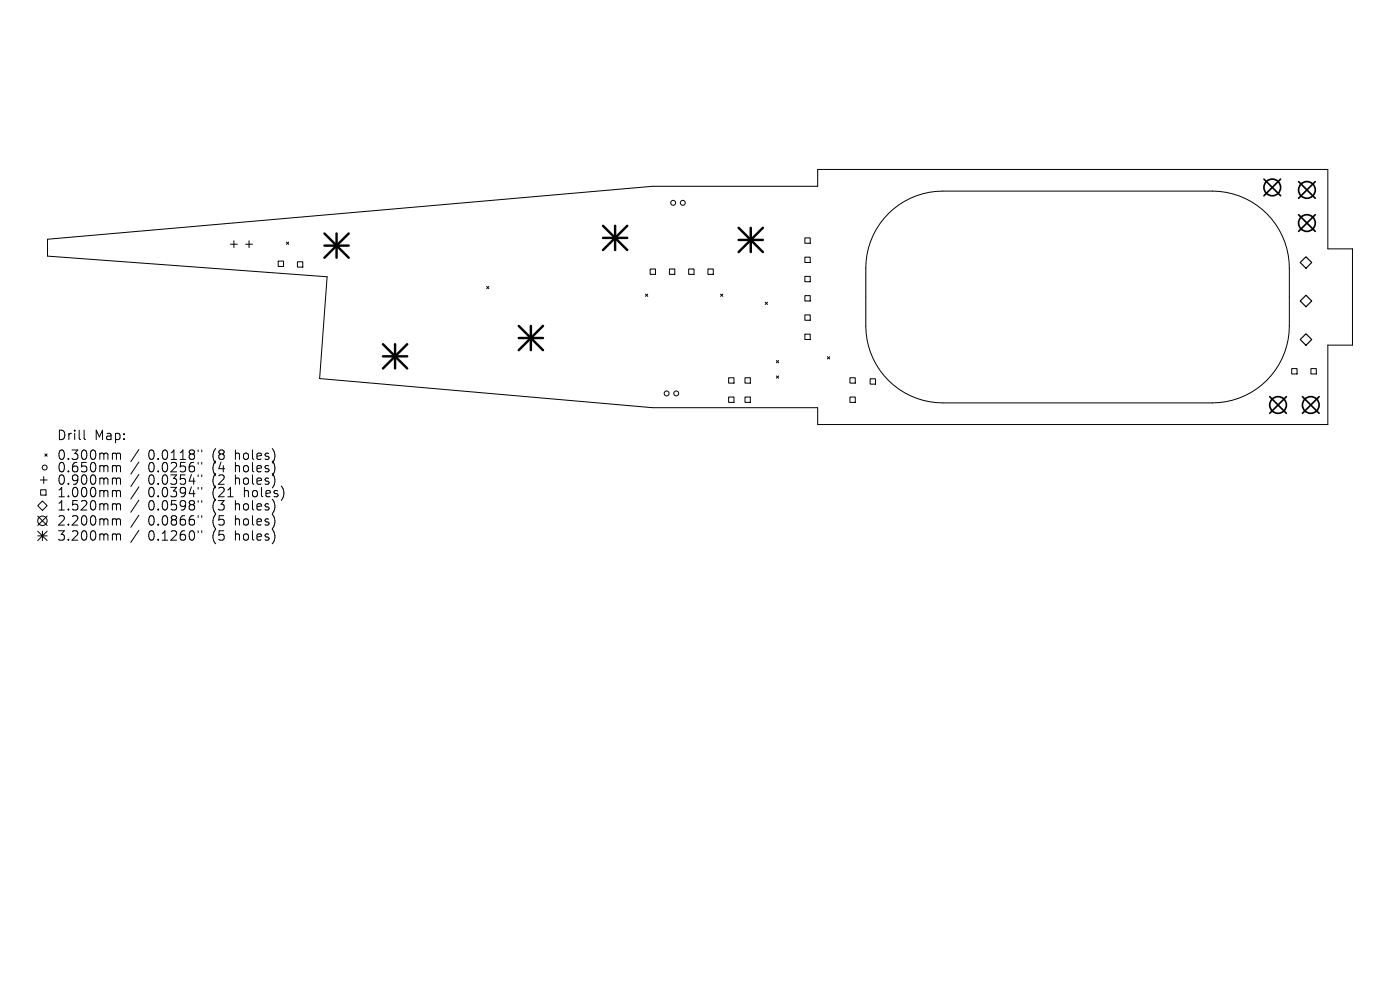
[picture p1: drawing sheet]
<svg xmlns="http://www.w3.org/2000/svg" width="297mm" height="210mm" viewBox="0 0 297 210" stroke-linecap="round" stroke-linejoin="round" font-family="sans-serif">
<defs><g id="words">
<g font-size="2.8">
<text x="12" y="93.6">Drill</text>
<text x="20" y="93.6">Map:</text>
<text x="12" y="97.8">0.300mm</text>
<text x="12" y="100.5">0.650mm</text>
<text x="31.4" y="97.8">0.0118&quot;</text>
<text x="31.4" y="100.5">0.0256&quot;</text>
<text x="45.2" y="97.8">(8</text>
<text x="45.2" y="100.5">(4</text>
<text x="50.1" y="97.8">holes)</text>
<text x="50.1" y="100.5">holes)</text>
<text x="12" y="103.1">0.900mm</text>
<text x="12" y="105.8">1.000mm</text>
<text x="31.4" y="103.1">0.0354&quot;</text>
<text x="31.4" y="105.8">0.0394&quot;</text>
<text x="45.2" y="103.1">(2</text>
<text x="45.2" y="105.8">(21</text>
<text x="50.1" y="103.1">holes)</text>
<text x="52" y="105.8">holes)</text>
<text x="12" y="108.6">1.520mm</text>
<text x="12" y="111.8">2.200mm</text>
<text x="31.4" y="108.6">0.0598&quot;</text>
<text x="31.4" y="111.8">0.0866&quot;</text>
<text x="45.2" y="108.6">(3</text>
<text x="45.2" y="111.8">(5</text>
<text x="50.1" y="108.6">holes)</text>
<text x="50.1" y="111.8">holes)</text>
<text x="12" y="115">3.200mm</text>
<text x="31.4" y="115">0.1260&quot;</text>
<text x="45.2" y="115">(5</text>
<text x="50.1" y="115">holes)</text>
</g>
</g></defs>
<g fill="none" stroke="#000" stroke-width=".21">
<path d="M10.1 50.7l128.4-11.2h35v-3.6h108.2v16.9h5.2v20.4h-5.2v16.9h-108.2v-3.6h-35l-70.7-6.2 1.6-21.6-59.3-4.4zM48.9 51.8h1.4M49.6 51.1v1.4M52.1 51.8h1.5M52.8 51.1v1.4M59 55.4h1.2v1.1h-1.2zM60.8 51.4l.4 .4M61.2 51.4l-.4 .4M63.1 55.5h1.1v1.2h-1.1zM137.9 57.1h1.2v1.1h-1.2zM142 57.1h1.1v1.1h-1.1zM146.1 57.1h1.1v1.1h-1.1z"/>
<path d="M150.2 57.1h1.1v1.1h-1.1zM170.7 50.5h1.2v1.1h-1.2zM170.7 54.5h1.2v1.2h-1.2zM170.7 58.6h1.2v1.2h-1.2zM188.5 45.3a16.3 16.3 0 0 1 11.5-4.8h57.2a16.3 16.3 0 0 1 16.3 16.4v12.2a16.3 16.3 0 0 1-16.3 16.4h-57.2a16.3 16.3 0 0 1-16.3-16.3v-12.4a16.3 16.3 0 0 1 4.8-11.5zM103.2 60.8l.5 .4M103.7 60.8l-.5 .4M136.9 62.4l.5 .5M137.4 62.4l-.5 .5M152.9 62.4l.4 .5M153.3 62.4l-.4 .5M162.3 64.1l.5 .5"/>
<path d="M162.8 64.1l-.5 .5M164.7 76.5l.5 .5M164.7 79.7l.5 .5M165.2 76.5l-.5 .5M165.2 79.7l-.5 .5M170.7 62.7h1.2v1.2h-1.2zM170.7 66.8h1.2v1.1h-1.2zM170.7 70.9h1.2v1.1h-1.2zM175.5 75.7l.5 .4M176 75.7l-.5 .4M274 78.2h1.2v1.1h-1.2zM278.1 78.2h1.1v1.1h-1.1z"/>
<path d="M9.5 96.3l.5 .5M10 96.3l-.5 .5M17.8 91.3v1.7l.3 .3M24.1 96.1h.3l.3 .3M24.1 98.8h.3l.3 .2M24.7 96.4l.3-.3 .5 .1 .1 1.3M24.7 96.4v1.1M24.7 99v1.1M24.7 99l.3-.2 .5 .1 .1 1.2M29.5 95.4l-1.7 2.5M29.5 98l-1.7 2.6M42 95.5v.3"/>
<path d="M42 98.1v.4M42.8 95.5v.3M42.8 98.1v.4M154.6 80.1h1.1v1.2h-1.1zM154.6 84.2h1.1v1.2h-1.1zM158 80.1h1.2v1.2h-1.2zM158 84.2h1.2v1.2h-1.2zM180.3 80.1h1.1v1.2h-1.1zM180.3 84.2h1.1v1.2h-1.1zM184.6 80.3h1.1v1.2h-1.1zM8 107.3l1-1 1 1-1 1zM8 109.5l2 2"/>
<path d="M8 112.7l2 2M8 113.7h2M8.6 101.8h1.4M8.6 103.9h1.2v1.1h-1.2zM9 112.7v2M9.3 101.1v1.4M10 109.5l-2 2M10 112.7l-2 2M24.1 101.4l.5 .1 .1 .2M24.1 104h.3l.3 .3M24.1 106.9h.3l.3 .2M24.1 110.1h.3l.3 .2"/>
<path d="M24.1 113.3h.3l.3 .2M24.7 101.7v1M24.7 104.3v1.1M24.7 107.1v1.1M24.7 110.3v1.1M24.7 113.5v1.1M24.7 101.7l.3-.3 .5 .1 .1 1.2M24.7 104.3l.3-.3 .5 .1 .1 1.3M24.7 107.1l.3-.2 .5 .1 .1 1.2M24.7 110.3l.3-.2 .5 .1 .1 1.2M24.7 113.5l.3-.2 .5 .1 .1 1.2M29.5 100.6l-1.7 2.6"/>
<path d="M29.5 103.3l-1.7 2.6M29.5 106.1l-1.7 2.6M29.5 109.3l-1.7 2.6M29.5 112.5l-1.7 2.6M42 100.7v.4M42 103.4v.4M42 106.2v.4M42 109.4v.4M42 112.6v.4M42.8 100.7v.4M42.8 103.4v.4M42.8 106.2v.4"/>
<path d="M42.8 109.4v.4M42.8 112.6v.4"/>
<circle cx="142.8" cy="43" r=".52"/>
<circle cx="144.9" cy="43" r=".52"/>
<circle cx="9.5" cy="99.2" r=".52"/>
<circle cx="141.4" cy="83.5" r=".52"/>
<circle cx="143.5" cy="83.5" r=".52"/>
<circle cx="9" cy="110.5" r="1"/>
</g>
<path d="M277.1 54.5l1.2 1.2-1.2 1.2-1.3-1.2zM277.1 62.6l1.2 1.3-1.2 1.2-1.3-1.2zM277.1 70.8l1.2 1.2-1.2 1.2-1.3-1.2z" fill="none" stroke="#000" stroke-width=".24"/>
<g fill="none" stroke="#000" stroke-width=".35">
<path d="M268.1 38l3.6 3.5M271.7 38l-3.6 3.5M275.5 38.5l3.5 3.6M279 38.5l-3.5 3.6M275.5 45.5l3.5 3.6M279 45.5l-3.5 3.6M269.4 84.1l3.5 3.6M272.9 84.1l-3.5 3.6M276.3 84.1l3.5 3.6M279.8 84.1l-3.5 3.6"/>
<circle cx="269.9" cy="39.8" r="1.77"/>
<circle cx="277.3" cy="40.3" r="1.77"/>
<circle cx="277.3" cy="47.3" r="1.77"/>
<circle cx="271.1" cy="85.9" r="1.77"/>
<circle cx="278.1" cy="85.9" r="1.77"/>
</g>
<g fill="none" stroke="#000" stroke-width=".51">
<path d="M68.8 49.5l5.2 5.2M68.8 52.1h5.2M71.4 49.5v5.2M74 49.5l-5.2 5.2M127.9 47.9l5.2 5.1M127.9 50.5h5.2M130.5 47.9v5.1M133.1 47.9l-5.2 5.1M156.7 48.3l5.1 5.2M156.7 50.9h5.1M159.3 48.3v5.2M161.8 48.3l-5.1 5.2"/>
<path d="M81.2 73l5.2 5.2M81.2 75.6h5.2M83.8 73v5.2M86.4 73l-5.2 5.2M110 69.1l5.2 5.2M110 71.7h5.2M112.6 69.1v5.2M115.2 69.1l-5.2 5.2"/>
</g>
<use href="#words"/>
</svg>
